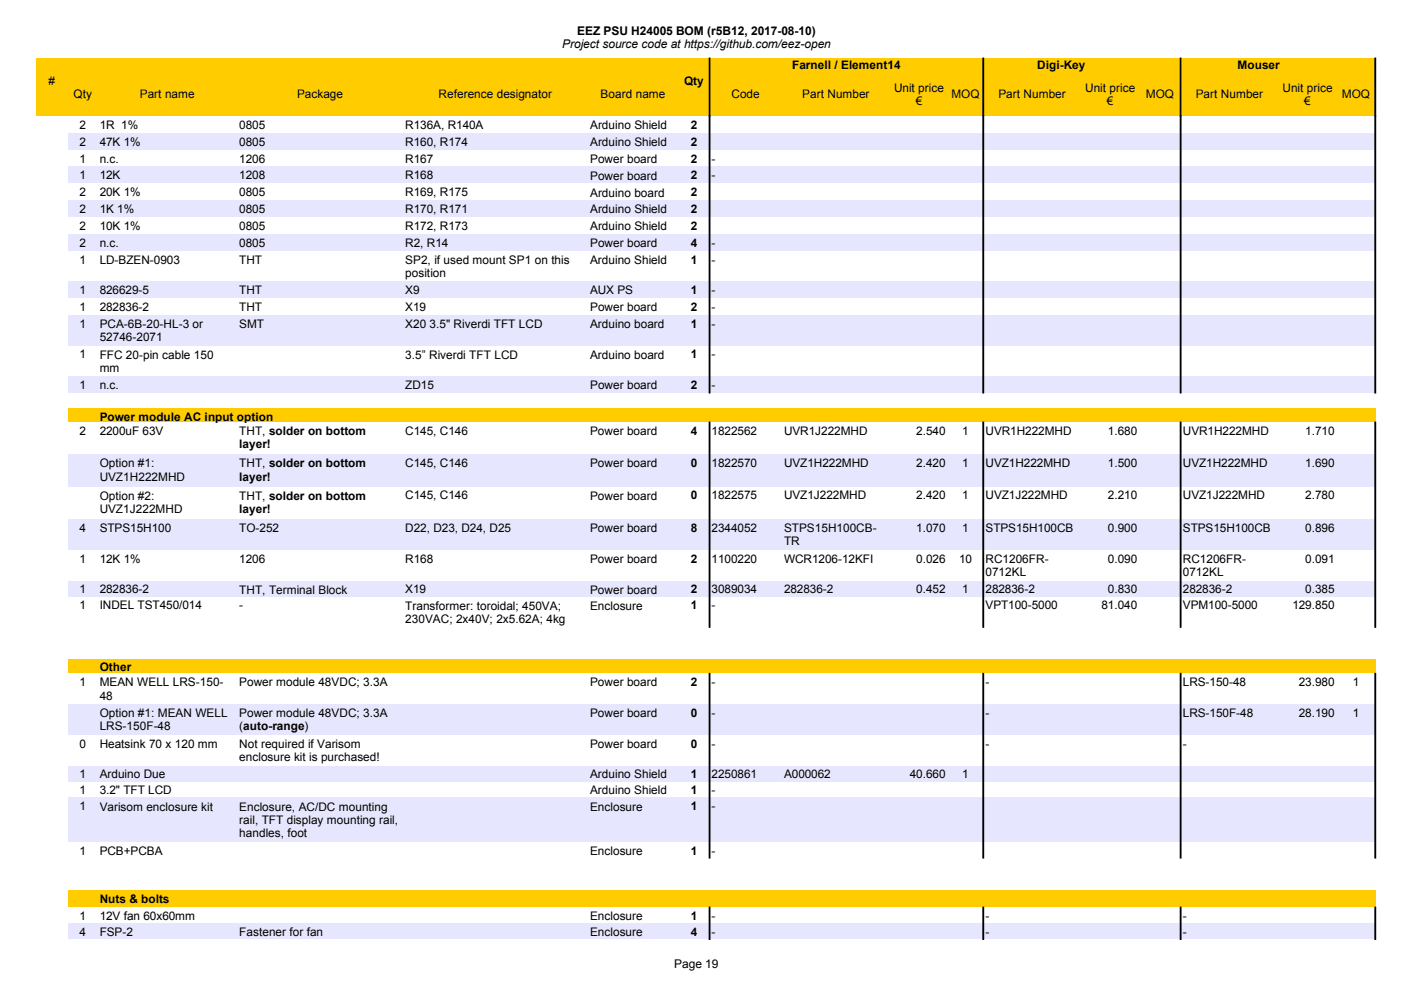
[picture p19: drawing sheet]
<svg xmlns="http://www.w3.org/2000/svg" width="297mm" height="210mm" viewBox="0 0 297 210" stroke-linecap="round" stroke-linejoin="round" font-family="sans-serif">
<defs><g id="words">
<g font-size="2.5">
<text x="119.2" y="10.2">Project source code at https://github.com/eez-open</text>
<text x="122.4" y="7.4">EEZ PSU H24005 BOM (r5B12, 2017-08-10)</text>
<text x="10.3" y="18">#</text>
<text x="145" y="18">Qty</text>
<text x="168" y="14.7">Farnell / Element14</text>
<text x="219.9" y="14.7">Digi-Key</text>
<text x="262.4" y="14.7">Mouser</text>
<text x="15.6" y="20.8">Qty</text>
<text x="29.6" y="20.8">Part name</text>
<text x="63" y="20.8">Package</text>
<text x="93" y="20.8">Reference designator</text>
<text x="127.4" y="20.8">Board name</text>
<text x="155.1" y="20.8">Code</text>
<text x="170.1" y="20.8">Part Number</text>
<text x="189.5" y="19.4">Unit price</text>
<text x="194.2" y="22.2">€</text>
<text x="201.7" y="20.8">MOQ</text>
<text x="211.7" y="20.8">Part Number</text>
<text x="230.1" y="19.4">Unit price</text>
<text x="234.7" y="22.2">€</text>
<text x="243" y="20.8">MOQ</text>
<text x="253.5" y="20.8">Part Number</text>
<text x="271.9" y="19.4">Unit price</text>
<text x="276.5" y="22.2">€</text>
<text x="284.5" y="20.8">MOQ</text>
<text x="16.8" y="27.3">2</text>
<text x="21.1" y="27.3">1R 1%</text>
<text x="50.7" y="27.3">0805</text>
<text x="85.9" y="27.3">R136A, R140A</text>
<text x="125.1" y="27.3">Arduino Shield</text>
<text x="146.4" y="27.3">2</text>
<text x="16.8" y="30.9">2</text>
<text x="16.8" y="34.5">1</text>
<text x="21.1" y="30.9">47K 1%</text>
<text x="21.1" y="34.5">n.c.</text>
<text x="50.7" y="30.9">0805</text>
<text x="50.7" y="34.5">1206</text>
<text x="85.9" y="30.9">R160, R174</text>
<text x="85.9" y="34.5">R167</text>
<text x="125.1" y="30.9">Arduino Shield</text>
<text x="125.1" y="34.5">Power board</text>
<text x="146.4" y="30.9">2</text>
<text x="146.4" y="34.5">2</text>
<text x="150.9" y="34.5">-</text>
<text x="16.8" y="38">1</text>
<text x="16.8" y="41.6">2</text>
<text x="21.1" y="38">12K</text>
<text x="21.1" y="41.6">20K 1%</text>
<text x="50.7" y="38">1208</text>
<text x="50.7" y="41.6">0805</text>
<text x="85.9" y="38">R168</text>
<text x="85.9" y="41.6">R169, R175</text>
<text x="125.1" y="38.1">Power board</text>
<text x="125.1" y="41.7">Arduino board</text>
<text x="146.4" y="38">2</text>
<text x="146.4" y="41.6">2</text>
<text x="150.9" y="38">-</text>
<text x="16.8" y="45.2">2</text>
<text x="21.1" y="45.2">1K 1%</text>
<text x="50.7" y="45.2">0805</text>
<text x="85.9" y="45.2">R170, R171</text>
<text x="125.1" y="45.2">Arduino Shield</text>
<text x="146.4" y="45.2">2</text>
<text x="16.8" y="48.8">2</text>
<text x="16.8" y="52.3">2</text>
<text x="21.1" y="48.8">10K 1%</text>
<text x="21.1" y="52.4">n.c.</text>
<text x="50.7" y="48.8">0805</text>
<text x="50.7" y="52.3">0805</text>
<text x="85.9" y="48.8">R172, R173</text>
<text x="85.9" y="52.3">R2, R14</text>
<text x="125.1" y="48.8">Arduino Shield</text>
<text x="125.1" y="52.4">Power board</text>
<text x="146.4" y="48.8">2</text>
<text x="146.4" y="52.3">4</text>
<text x="150.9" y="52.3">-</text>
<text x="16.8" y="55.9">1</text>
<text x="21.1" y="55.9">LD-BZEN-0903</text>
<text x="50.7" y="55.9">THT</text>
<text x="85.9" y="56">SP2, if used mount SP1 on this</text>
<text x="85.9" y="58.8">position</text>
<text x="125.1" y="56">Arduino Shield</text>
<text x="146.4" y="55.9">1</text>
<text x="150.9" y="55.9">-</text>
<text x="16.8" y="62.4">1</text>
<text x="16.8" y="66">1</text>
<text x="21.1" y="62.4">826629-5</text>
<text x="21.1" y="66">282836-2</text>
<text x="50.7" y="62.4">THT</text>
<text x="50.7" y="66">THT</text>
<text x="85.9" y="62.4">X9</text>
<text x="85.9" y="66">X19</text>
<text x="125.1" y="62.4">AUX PS</text>
<text x="146.4" y="62.4">1</text>
<text x="146.4" y="66">2</text>
<text x="150.9" y="62.4">-</text>
<text x="150.9" y="66">-</text>
<text x="16.8" y="69.5">1</text>
<text x="21.1" y="69.6">PCA-6B-20-HL-3 or</text>
<text x="50.7" y="69.5">SMT</text>
<text x="85.9" y="69.6">X20 3.5&quot; Riverdi TFT LCD</text>
<text x="125.1" y="69.6">Arduino board</text>
<text x="125.1" y="66">Power board</text>
<text x="146.4" y="69.5">1</text>
<text x="150.9" y="69.5">-</text>
<text x="16.8" y="76">1</text>
<text x="21.1" y="72.4">52746-2071</text>
<text x="21.1" y="76.1">FFC 20-pin cable 150</text>
<text x="85.9" y="76.1">3.5” Riverdi TFT LCD</text>
<text x="125.1" y="76.1">Arduino board</text>
<text x="146.4" y="76">1</text>
<text x="150.9" y="76">-</text>
<text x="16.8" y="82.5">1</text>
<text x="21.1" y="78.9">mm</text>
<text x="21.1" y="82.5">n.c.</text>
<text x="85.9" y="82.5">ZD15</text>
<text x="125.1" y="82.5">Power board</text>
<text x="146.4" y="82.5">2</text>
<text x="150.9" y="82.5">-</text>
<text x="21.1" y="89.4">Power module AC input option</text>
<text x="16.8" y="92.2">2</text>
<text x="21.1" y="92.2">2200uF 63V</text>
<text x="50.7" y="92.3">THT, solder on bottom</text>
<text x="50.7" y="95.1">layer!</text>
<text x="85.9" y="92.2">C145, C146</text>
<text x="125.1" y="92.3">Power board</text>
<text x="146.4" y="92.2">4</text>
<text x="150.9" y="92.2">1822562</text>
<text x="166.2" y="92.2">UVR1J222MHD</text>
<text x="194.3" y="92.2">2.540</text>
<text x="204" y="92.2">1</text>
<text x="209" y="92.2">UVR1H222MHD</text>
<text x="234.9" y="92.2">1.680</text>
<text x="250.8" y="92.2">UVR1H222MHD</text>
<text x="276.8" y="92.2">1.710</text>
<text x="21.1" y="99.1">Option #1:</text>
<text x="21.1" y="101.9">UVZ1H222MHD</text>
<text x="50.7" y="99.1">THT, solder on bottom</text>
<text x="50.7" y="101.9">layer!</text>
<text x="85.9" y="99.1">C145, C146</text>
<text x="125.1" y="99.1">Power board</text>
<text x="146.4" y="99.1">0</text>
<text x="150.9" y="99.1">1822570</text>
<text x="166.2" y="99.1">UVZ1H222MHD</text>
<text x="194.3" y="99.1">2.420</text>
<text x="204" y="99.1">1</text>
<text x="209" y="99.1">UVZ1H222MHD</text>
<text x="234.9" y="99.1">1.500</text>
<text x="250.8" y="99.1">UVZ1H222MHD</text>
<text x="276.8" y="99.1">1.690</text>
<text x="21.1" y="105.9">Option #2:</text>
<text x="50.7" y="105.9">THT, solder on bottom</text>
<text x="85.9" y="105.9">C145, C146</text>
<text x="125.1" y="105.9">Power board</text>
<text x="146.4" y="105.9">0</text>
<text x="150.9" y="105.9">1822575</text>
<text x="166.2" y="105.9">UVZ1J222MHD</text>
<text x="194.3" y="105.9">2.420</text>
<text x="204" y="105.9">1</text>
<text x="209" y="105.9">UVZ1J222MHD</text>
<text x="234.9" y="105.9">2.210</text>
<text x="250.8" y="105.9">UVZ1J222MHD</text>
<text x="276.8" y="105.9">2.780</text>
<text x="16.8" y="112.8">4</text>
<text x="21.1" y="112.8">STPS15H100</text>
<text x="21.1" y="108.8">UVZ1J222MHD</text>
<text x="50.7" y="112.8">TO-252</text>
<text x="50.7" y="108.8">layer!</text>
<text x="85.9" y="112.8">D22, D23, D24, D25</text>
<text x="125.1" y="112.8">Power board</text>
<text x="146.4" y="112.8">8</text>
<text x="150.9" y="112.8">2344052</text>
<text x="166.2" y="112.8">STPS15H100CB-</text>
<text x="194.3" y="112.8">1.070</text>
<text x="204" y="112.8">1</text>
<text x="209" y="112.8">STPS15H100CB</text>
<text x="234.9" y="112.8">0.900</text>
<text x="250.8" y="112.8">STPS15H100CB</text>
<text x="276.8" y="112.8">0.896</text>
<text x="16.8" y="119.3">1</text>
<text x="21.1" y="119.3">12K 1%</text>
<text x="50.7" y="119.3">1206</text>
<text x="85.9" y="119.3">R168</text>
<text x="125.1" y="119.3">Power board</text>
<text x="146.4" y="119.3">2</text>
<text x="150.9" y="119.3">1100220</text>
<text x="166.2" y="119.3">WCR1206-12KFI</text>
<text x="166.2" y="115.6">TR</text>
<text x="194.3" y="119.3">0.026</text>
<text x="203.3" y="119.3">10</text>
<text x="209" y="119.3">RC1206FR-</text>
<text x="234.9" y="119.3">0.090</text>
<text x="250.8" y="119.3">RC1206FR-</text>
<text x="276.8" y="119.3">0.091</text>
<text x="16.8" y="125.8">1</text>
<text x="21.1" y="125.8">282836-2</text>
<text x="50.7" y="125.8">THT, Terminal Block</text>
<text x="85.9" y="125.8">X19</text>
<text x="125.1" y="125.8">Power board</text>
<text x="146.4" y="125.8">2</text>
<text x="150.9" y="125.8">3089034</text>
<text x="166.2" y="125.8">282836-2</text>
<text x="194.3" y="125.8">0.452</text>
<text x="204" y="125.8">1</text>
<text x="209" y="125.8">282836-2</text>
<text x="209" y="122.1">0712KL</text>
<text x="234.9" y="125.8">0.830</text>
<text x="250.8" y="125.8">282836-2</text>
<text x="250.8" y="122.1">0712KL</text>
<text x="276.8" y="125.8">0.385</text>
<text x="16.8" y="129.2">1</text>
<text x="21.1" y="129.2">INDEL TST450/014</text>
<text x="50.7" y="129.2">-</text>
<text x="85.9" y="129.3">Transformer: toroidal; 450VA;</text>
<text x="125.1" y="129.3">Enclosure</text>
<text x="146.4" y="129.2">1</text>
<text x="150.9" y="129.2">-</text>
<text x="209" y="129.2">VPT100-5000</text>
<text x="233.5" y="129.2">81.040</text>
<text x="250.8" y="129.2">VPM100-5000</text>
<text x="274" y="129.2">129.850</text>
<text x="85.9" y="132.1">230VAC; 2x40V; 2x5.62A; 4kg</text>
<text x="21.1" y="142.2">Other</text>
<text x="16.8" y="145.5">1</text>
<text x="21.1" y="145.5">MEAN WELL LRS-150-</text>
<text x="21.1" y="148.3">48</text>
<text x="50.7" y="145.5">Power module 48VDC; 3.3A</text>
<text x="125.1" y="145.5">Power board</text>
<text x="146.4" y="145.5">2</text>
<text x="150.9" y="145.5">-</text>
<text x="209" y="145.5">-</text>
<text x="250.8" y="145.5">LRS-150-48</text>
<text x="275.4" y="145.5">23.980</text>
<text x="286.8" y="145.5">1</text>
<text x="21.1" y="152">Option #1: MEAN WELL</text>
<text x="21.1" y="154.8">LRS-150F-48</text>
<text x="50.7" y="152">Power module 48VDC; 3.3A</text>
<text x="50.7" y="154.8">(auto-range)</text>
<text x="125.1" y="152">Power board</text>
<text x="146.4" y="152">0</text>
<text x="150.9" y="152">-</text>
<text x="209" y="152">-</text>
<text x="250.8" y="152">LRS-150F-48</text>
<text x="275.4" y="152">28.190</text>
<text x="286.8" y="152">1</text>
<text x="16.8" y="158.5">0</text>
<text x="21.1" y="158.5">Heatsink 70 x 120 mm</text>
<text x="50.7" y="158.5">Not required if Varisom</text>
<text x="50.7" y="161.4">enclosure kit is purchased!</text>
<text x="125.1" y="158.5">Power board</text>
<text x="146.4" y="158.5">0</text>
<text x="150.9" y="158.5">-</text>
<text x="209" y="158.5">-</text>
<text x="250.8" y="158.5">-</text>
<text x="16.8" y="165">1</text>
<text x="21.1" y="165">Arduino Due</text>
<text x="125.1" y="165">Arduino Shield</text>
<text x="146.4" y="165">1</text>
<text x="150.9" y="165">2250861</text>
<text x="166.2" y="165">A000062</text>
<text x="192.9" y="165">40.660</text>
<text x="204" y="165">1</text>
<text x="16.8" y="168.4">1</text>
<text x="16.8" y="171.8">1</text>
<text x="21.1" y="168.4">3.2&quot; TFT LCD</text>
<text x="21.1" y="171.9">Varisom enclosure kit</text>
<text x="50.7" y="171.9">Enclosure, AC/DC mounting</text>
<text x="125.1" y="168.5">Arduino Shield</text>
<text x="125.1" y="171.9">Enclosure</text>
<text x="146.4" y="168.4">1</text>
<text x="146.4" y="171.8">1</text>
<text x="150.9" y="168.4">-</text>
<text x="150.9" y="171.8">-</text>
<text x="50.7" y="174.7">rail, TFT display mounting rail,</text>
<text x="50.7" y="177.5">handles, foot</text>
<text x="16.8" y="181.2">1</text>
<text x="21.1" y="181.2">PCB+PCBA</text>
<text x="125.1" y="181.3">Enclosure</text>
<text x="146.4" y="181.2">1</text>
<text x="150.9" y="181.2">-</text>
<text x="21.1" y="191.5">Nuts &amp; bolts</text>
<text x="16.8" y="195.1">1</text>
<text x="21.1" y="195.1">12V fan 60x60mm</text>
<text x="125.1" y="195.1">Enclosure</text>
<text x="146.4" y="195.1">1</text>
<text x="150.9" y="195.1">-</text>
<text x="209" y="195.1">-</text>
<text x="250.8" y="195.1">-</text>
<text x="16.8" y="198.5">4</text>
<text x="21.1" y="198.5">FSP-2</text>
<text x="50.7" y="198.5">Fastener for fan</text>
<text x="125.1" y="198.5">Enclosure</text>
<text x="146.4" y="198.5">4</text>
<text x="150.9" y="198.5">-</text>
<text x="209" y="198.5">-</text>
<text x="250.8" y="198.5">-</text>
<text x="142.9" y="205.3">Page 19</text>
</g>
</g></defs>
<path d="M7.6 12.3h284v12.3h-284z" fill-rule="evenodd" fill="#fc0"/>
<g fill="#000" stroke="#000" stroke-width=".21">
<path d="M150.4 12.3h.1v12.3h-.1z" fill-rule="evenodd"/>
<path d="M208.4 12.3h.2v12.3h-.2z" fill-rule="evenodd"/>
<path d="M250.2 12.3h.2v12.3h-.2z" fill-rule="evenodd"/>
<path d="M291.5 12.3h.2v12.3h-.2z" fill-rule="evenodd"/>
</g>
<g fill="#e6e6ff">
<path d="M14.4 28.2h277.2v3.5h-277.2z" fill-rule="evenodd"/>
<path d="M14.4 35.3h277.2v3.6h-277.2z" fill-rule="evenodd"/>
<path d="M14.4 42.5h277.2v3.5h-277.2z" fill-rule="evenodd"/>
<path d="M14.4 49.6h277.2v3.6h-277.2z" fill-rule="evenodd"/>
<path d="M14.4 59.7h277.2v3.5h-277.2z" fill-rule="evenodd"/>
<path d="M14.4 66.8h277.2v6.5h-277.2z" fill-rule="evenodd"/>
<path d="M14.4 79.8h277.2v3.5h-277.2z" fill-rule="evenodd"/>
</g>
<path d="M14.4 86.6h277.2v2.9h-277.2z" fill-rule="evenodd" fill="#fc0"/>
<g fill="#e6e6ff">
<path d="M14.4 96.4h277.2v6.8h-277.2z" fill-rule="evenodd"/>
<path d="M14.4 110h277.2v6.5h-277.2z" fill-rule="evenodd"/>
<path d="M14.4 123.1h277.2v3.4h-277.2z" fill-rule="evenodd"/>
</g>
<path d="M14.4 139.8h277.2v2.9h-277.2z" fill-rule="evenodd" fill="#fc0"/>
<g fill="#e6e6ff">
<path d="M14.4 149.3h277.2v6.5h-277.2z" fill-rule="evenodd"/>
<path d="M14.4 162.3h277.2v3.4h-277.2z" fill-rule="evenodd"/>
<path d="M14.4 169.1h277.2v9.4h-277.2z" fill-rule="evenodd"/>
</g>
<path d="M14.4 188.8h277.2v3.5h-277.2z" fill-rule="evenodd" fill="#fc0"/>
<path d="M14.4 195.8h277.2v3.4h-277.2z" fill-rule="evenodd" fill="#e6e6ff"/>
<g fill="#000" stroke="#000" stroke-width=".21">
<path d="M150.4 24.6h.1v58.7h-.1z" fill-rule="evenodd"/>
<path d="M208.4 24.6h.2v58.7h-.2z" fill-rule="evenodd"/>
<path d="M250.2 24.6h.2v58.7h-.2z" fill-rule="evenodd"/>
<path d="M291.5 24.6h.2v58.7h-.2z" fill-rule="evenodd"/>
<path d="M150.4 89.5h.1v43.5h-.1z" fill-rule="evenodd"/>
<path d="M208.4 89.5h.2v43.5h-.2z" fill-rule="evenodd"/>
<path d="M250.2 89.5h.2v43.5h-.2z" fill-rule="evenodd"/>
<path d="M291.5 89.5h.2v43.5h-.2z" fill-rule="evenodd"/>
<path d="M150.4 142.8h.1v39.1h-.1z" fill-rule="evenodd"/>
<path d="M208.4 142.8h.2v39.1h-.2z" fill-rule="evenodd"/>
<path d="M250.2 142.8h.2v39.1h-.2z" fill-rule="evenodd"/>
<path d="M291.5 142.8h.2v39.1h-.2z" fill-rule="evenodd"/>
<path d="M150.4 192.3h.1v6.9h-.1z" fill-rule="evenodd"/>
<path d="M208.4 192.3h.2v6.9h-.2z" fill-rule="evenodd"/>
<path d="M250.2 192.3h.2v6.9h-.2z" fill-rule="evenodd"/>
<path d="M291.5 192.3h.2v6.9h-.2z" fill-rule="evenodd"/>
</g>
<use href="#words"/>
</svg>
